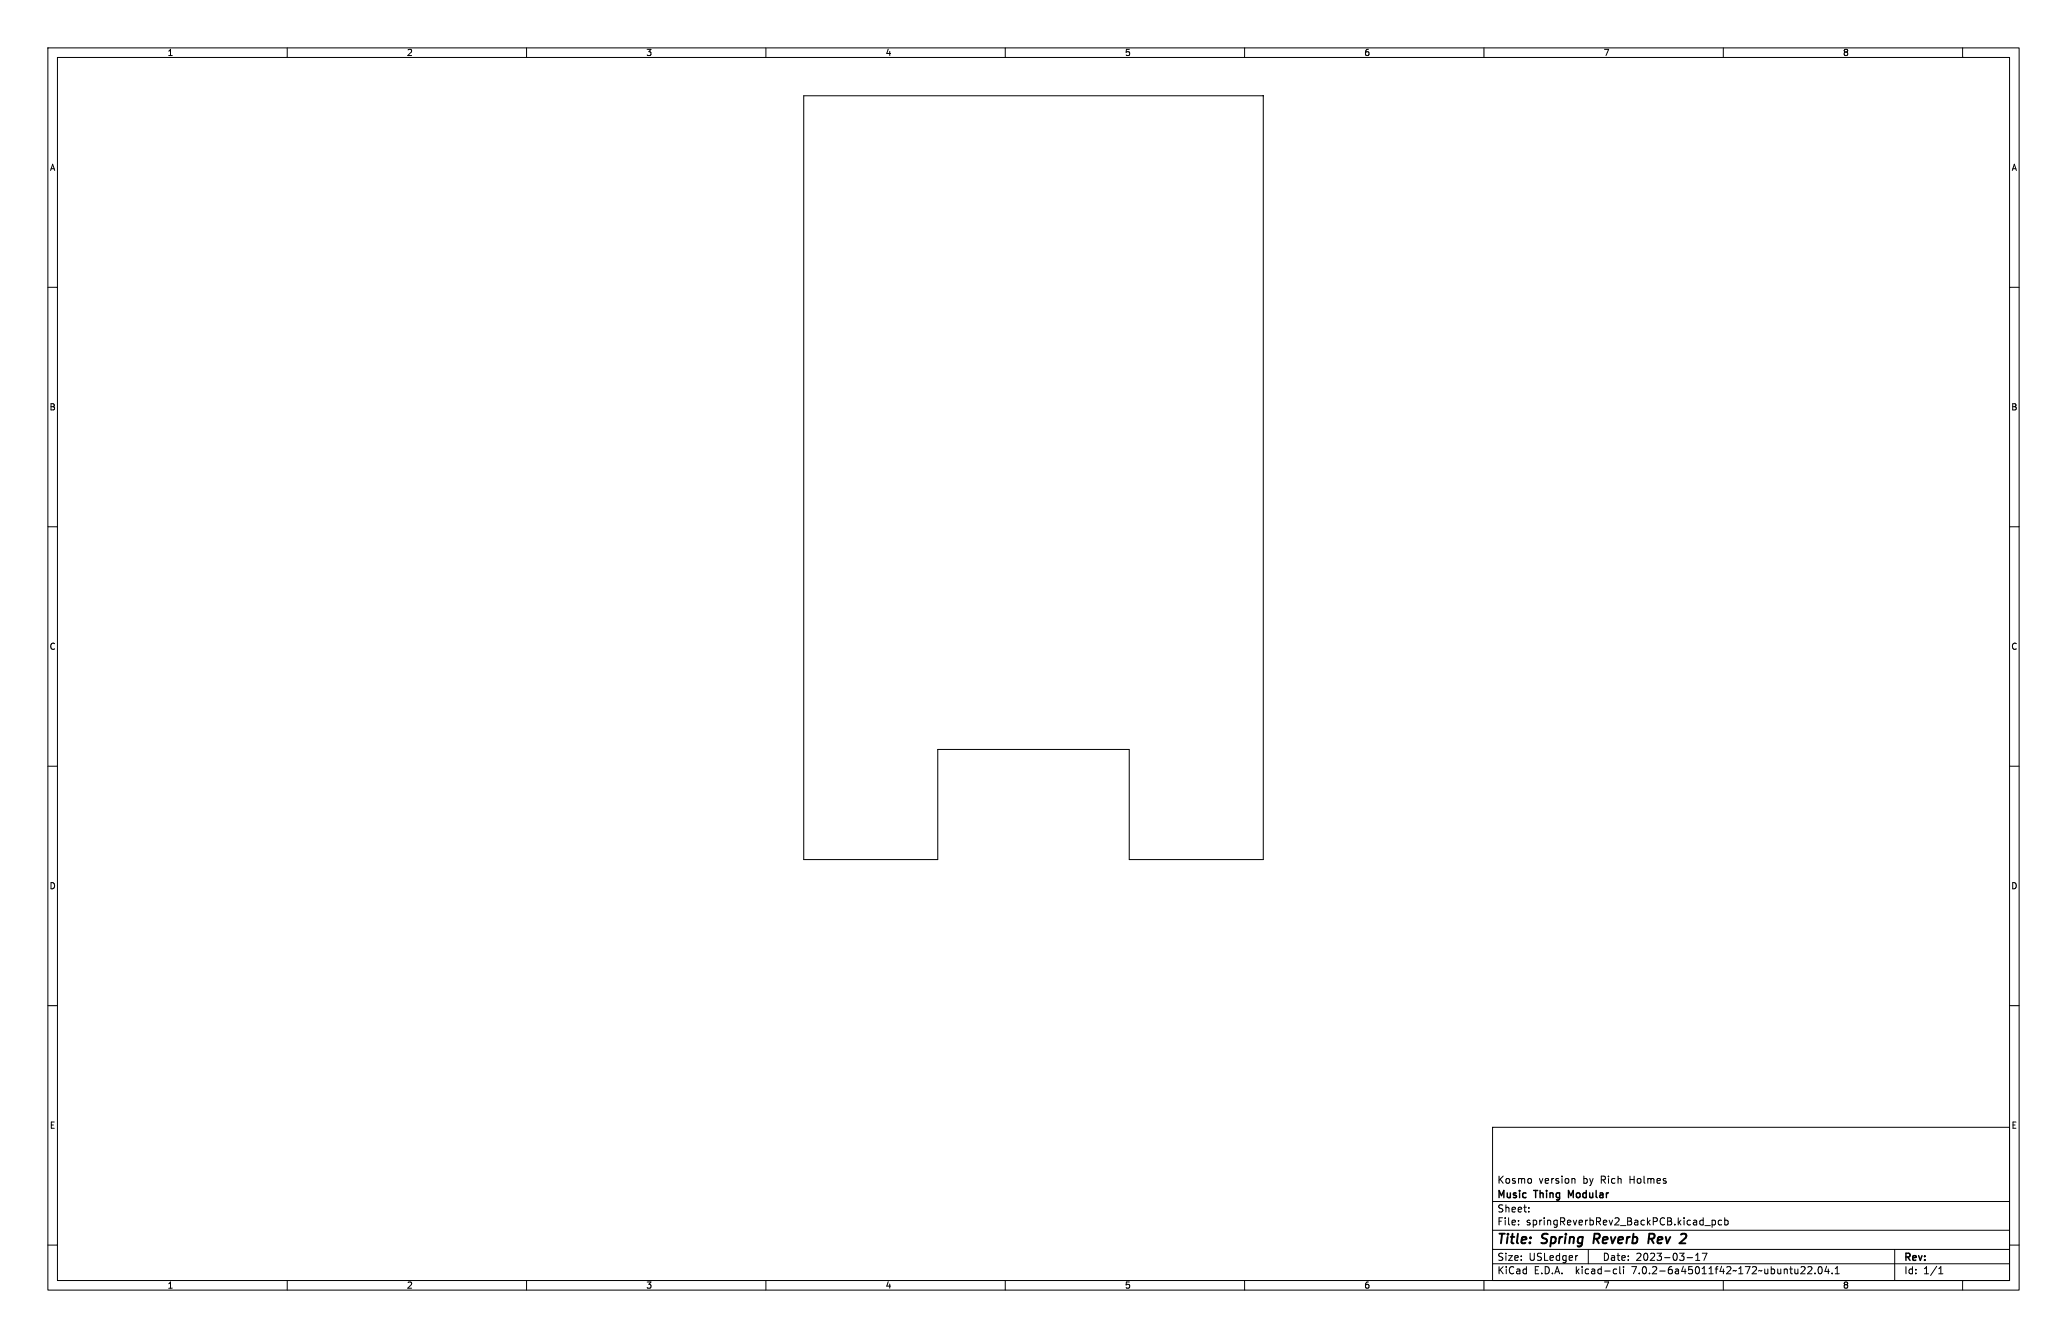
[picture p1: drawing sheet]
<svg xmlns="http://www.w3.org/2000/svg" width="432mm" height="279mm" viewBox="0 0 432 279" stroke-linecap="round" stroke-linejoin="round" font-family="sans-serif">
<defs><g id="words">
<g font-size="2.8">
<text x="312.8" y="260.2">Title:</text>
<text x="322.2" y="260.2">Spring</text>
<text x="333.6" y="260.2">Reverb</text>
<text x="345.6" y="260.2">Rev 2</text>
</g>
<g font-size="2.1">
<text x="312.8" y="250.5">Music</text>
<text x="312.8" y="247.3">Kosmo</text>
<text x="320.7" y="250.5">Thing</text>
<text x="321.4" y="247.3">version</text>
<text x="328.2" y="250.5">Modular</text>
<text x="330.7" y="247.3">by</text>
<text x="334.4" y="247.3">Rich</text>
<text x="340.5" y="247.3">Holmes</text>
<text x="312.8" y="256">File:</text>
<text x="312.8" y="253.3">Sheet:</text>
<text x="318.8" y="256">springReverbRev2_BackPCB.kicad_pcb</text>
<text x="312.8" y="263.4">Size:</text>
<text x="319.4" y="263.4">USLedger</text>
<text x="334.8" y="263.4">Date:</text>
<text x="341.7" y="263.4">2023-03-17</text>
<text x="397.8" y="263.6">Rev:</text>
<text x="312.8" y="266.2">KiCad</text>
<text x="320.4" y="266.2">E.D.A.</text>
<text x="329.2" y="266.2">kicad-cli</text>
<text x="341" y="266.2">7.0.2-6a45011f42~172~ubuntu22.04.1</text>
<text x="397.8" y="266.2">Id:</text>
<text x="401.8" y="266.2">1/1</text>
</g>
<g font-size="1.8">
<text x="35" y="11.8">1</text>
<text x="85" y="11.8">2</text>
<text x="135" y="11.8">3</text>
<text x="185" y="11.8">4</text>
<text x="235" y="11.8">5</text>
<text x="285" y="11.8">6</text>
<text x="335" y="11.8">7</text>
<text x="385" y="11.8">8</text>
<text x="10.4" y="35.8">A</text>
<text x="420.2" y="35.8">A</text>
<text x="10.3" y="85.8">B</text>
<text x="420.1" y="85.8">B</text>
<text x="10.3" y="135.8">C</text>
<text x="420.1" y="135.8">C</text>
<text x="10.3" y="185.8">D</text>
<text x="420.1" y="185.8">D</text>
<text x="10.4" y="235.8">E</text>
<text x="420.2" y="235.8">E</text>
<text x="35" y="269.2">1</text>
<text x="85" y="269.2">2</text>
<text x="135" y="269.2">3</text>
<text x="185" y="269.2">4</text>
<text x="235" y="269.2">5</text>
<text x="285" y="269.2">6</text>
<text x="335" y="269.2">7</text>
<text x="385" y="269.2">8</text>
</g>
</g></defs>
<g fill="none" stroke="#000" stroke-width=".21">
<path d="M10 10h411.8v259.4h-411.8zM12 12h407.8v255.4h-407.8zM60 10v2M110 10v2M160 10v2M167.9 20h96v159.5h-28v-23h-40v23h-28zM210 10v2M260 10v2M310 10v2M360 10v2M410 10v2M10 60h2"/>
<path d="M419.8 60h2M10 110h2M419.8 110h2M10 160h2M419.8 160h2M10 210h2M419.8 210h2M311.8 235.4h108v32h-108zM10 260h2M311.8 256.9h108M311.8 250.9h108M317.2 255.7v.1"/>
<path d="M317.2 254.9v.1M319.4 253v.1M319.4 252.2v.1M328.6 246.1l.4 .2v.8M356.2 255.9h1.1M357.7 254.8v1.5M357.7 254.9l.4-.1 .3 .3-.2 .6h-.5M359.7 254.9l-.5-.1-.3 .3 .2 .6h.6M360.3 254.9l.4-.1 .3 .3-.1 .6h-.6M360.3 254.3v1.5M419.8 260h2M60 267.4v2"/>
<path d="M110 267.4v2M160 267.4v2M210 267.4v2M260 267.4v2M310 267.4v2M311.8 263.9h108M311.8 260.9h108M329.4 262.2h.2M331.8 260.9v3M337.3 265l.4 .1M337.7 265.9l-.4 .1M338.4 264.5v1.3l.2 .2"/>
<path d="M339.2 264.5v.1M339.2 265v1M352.4 262.6h1.2M354.2 263.2h.9M354.2 262.1l.5-.4v1.5M355.6 261.7h1l-.7 1.5M360 267.4v2M376.8 264.5l.3 .3-.1 .3-.8 .9h.9M377.7 264.6l.5-.1 .3 .4-.9 1.1h.9M379.2 265.9v.1M380 264.6l.2-.1a.8 .8 0 0 1 .5 .7 .8 .8 0 0 1-.5 .8 1 1 0 0 1-.2-1.4zM381.6 264.4l-.4 1.1h1"/>
<path d="M381.9 265v1M382.7 265.9v.1M383.4 266h.8M383.4 264.9l.4-.4v1.5M395.8 260.9v6.5M405 266h.9M405 264.9l.4-.4v1.5M410 267.4v2"/>
</g>
<path d="M344.4 258.7h.8M345.3 257.6h-.7l-.3 2" fill="none" stroke="#000" stroke-width=".4"/>
<circle cx="263.9" cy="20" r=".05" fill="#000" stroke="#000" stroke-width=".21"/>
<use href="#words"/>
</svg>
